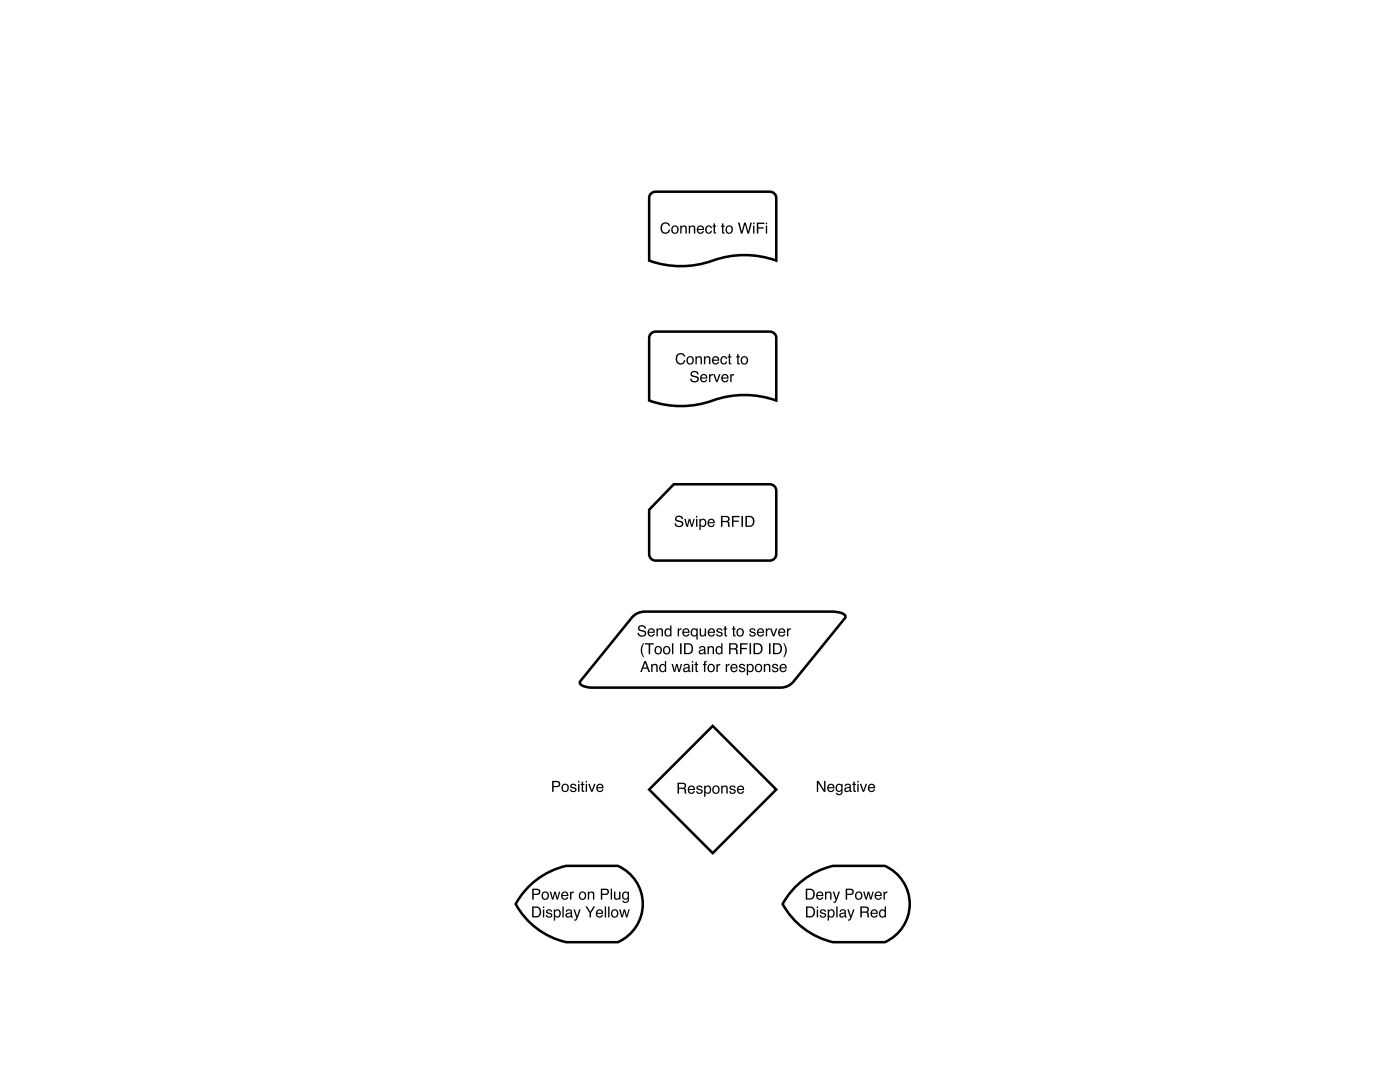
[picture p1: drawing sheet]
<svg xmlns="http://www.w3.org/2000/svg" width="280mm" height="216mm" viewBox="0 0 280 216" stroke-linecap="round" stroke-linejoin="round" font-family="sans-serif">
<path d="M134.6 96.7h19.2a1.28 1.28 0 0 1 1.3 1.3v12.7a1.28 1.28 0 0 1-1.3 1.2h-22.8a1.28 1.28 0 0 1-1.3-1.2v-8.9z" fill="none" stroke="#000" stroke-width=".51"/>
<path d="M135.1 103.1a.86 .86 0 0 1 1.4 .6h-.3a.51 .51 0 0 0-.5-.5 .51 .51 0 0 0-.5 .5l.5 .2a.69 .69 0 0 1 .9 .7 .69 .69 0 0 1-.9 .7l-.5-.1-.3-.3-.1-.4h.3a.58 .58 0 0 0 .6 .5 .58 .58 0 0 0 .5-.5l-.7-.3a.59 .59 0 0 1-.6-.4 .59 .59 0 0 1 .2-.7zM136.7 103.6h.3l.3 1.3 .3-1.3h.3l.3 1.3 .4-1.3h.2l-.4 1.6h-.3l-.3-1.2-.3 1.2h-.3zM139.1 103.6h.3v1.6h-.3zM139.1 103h.3v.3h-.3zM140.1 103.9a.56 .56 0 0 0-.1 .8 .56 .56 0 0 0 .7 .2 .56 .56 0 0 0 .2-.8 .56 .56 0 0 0-.8-.2zM139.7 103.6h.3v.2a.7 .7 0 0 1 1-.1 .7 .7 0 0 1 .1 1 .62 .62 0 0 1-.4 .5 .62 .62 0 0 1-.7-.2v.8h-.3zM141.6 103.8a.73 .73 0 0 1 .9-.1 .73 .73 0 0 1 .3 .8h-1.1a.45 .45 0 0 0 .3 .5 .45 .45 0 0 0 .5-.3h.3a.78 .78 0 0 1-1.1 .5 .78 .78 0 0 1-.2-1.2zM141.8 103.9l-.1 .4h.8l-.2-.5zM144.4 103.3v.7h.7a.38 .38 0 0 0 .4-.3 .38 .38 0 0 0-.4-.4zM144.1 103a1.88 1.88 0 0 1 1.6 .2l.1 .6-.3 .3 .2 .3 .2 .8h-.4l-.1-.8-.4-.1h-.6v.9h-.3zM146.3 103h1.5v.3h-1.2v.6h1v.3h-1v1h-.3zM148.2 103h.3v2.2h-.3zM149.3 103.3v1.6h.5a.86 .86 0 0 0 .7-.8 .86 .86 0 0 0-.7-.8zM149 103h.8a1.11 1.11 0 0 1 1 1.1 1.11 1.11 0 0 1-1 1.1h-.8z" fill="#000"/>
<path d="M126.5 123a3.4 3.4 0 0 1 2.4-.9h37.3l1.8 .3a.88 .88 0 0 1 .9 1l-10.3 12.6a3.3 3.3 0 0 1-2.7 1.3h-37.8l-1.5-.3a.72 .72 0 0 1-.7-1z" fill="#fff"/>
<path d="M126.5 123a3.4 3.4 0 0 1 2.4-.9h37.3l1.8 .3a.88 .88 0 0 1 .9 1l-10.3 12.6a3.3 3.3 0 0 1-2.7 1.3h-37.8l-1.5-.3a.72 .72 0 0 1-.7-1z" fill="none" stroke="#000" stroke-width=".51"/>
<g fill="#000">
<path d="M127.7 125a.86 .86 0 0 1 1.4 .5h-.3a.51 .51 0 0 0-.5-.4 .51 .51 0 0 0-.5 .5l.5 .2a.69 .69 0 0 1 .8 .7 .69 .69 0 0 1-.8 .6l-.5-.1-.3-.2-.1-.4h.3a.58 .58 0 0 0 .6 .5 .58 .58 0 0 0 .5-.5l-.7-.3a.59 .59 0 0 1-.6-.4 .59 .59 0 0 1 .2-.7zM129.6 125.7a.73 .73 0 0 1 .9-.2 .73 .73 0 0 1 .3 .9h-1.1a.45 .45 0 0 0 .3 .5 .45 .45 0 0 0 .6-.3h.2a.78 .78 0 0 1-1.1 .4 .78 .78 0 0 1-.2-1.1zM129.8 125.8l-.1 .3h.9l-.3-.4zM131.2 125.5h.2v.2a.57 .57 0 0 1 .7-.2 .57 .57 0 0 1 .4 .5v1.1h-.3v-1a.39 .39 0 0 0-.5-.4 .39 .39 0 0 0-.3 .5v.9h-.2zM133.2 125.8a.55 .55 0 0 0-.1 .8 .55 .55 0 0 0 .7 .1 .55 .55 0 0 0 .1-.7 .55 .55 0 0 0-.7-.2zM133.1 125.6l.5-.1 .3 .2v-.8h.3v2.2h-.3v-.3a.73 .73 0 0 1-1 .1 .73 .73 0 0 1-.1-1zM135.4 125.5h.3v.3l.3-.3 .2-.1v.3a.43 .43 0 0 0-.5 .5v.9h-.3zM136.5 125.7a.73 .73 0 0 1 .9-.2 .73 .73 0 0 1 .4 .9h-1.2a.45 .45 0 0 0 .4 .5 .45 .45 0 0 0 .5-.3h.3a.78 .78 0 0 1-1.1 .4 .78 .78 0 0 1-.3-1.1zM136.8 125.8l-.2 .3h.9l-.3-.4zM138.4 125.8a.56 .56 0 0 0-.1 .8 .56 .56 0 0 0 .7 .2 .56 .56 0 0 0 .2-.8 .56 .56 0 0 0-.8-.2zM138.2 125.7l.5-.3 .5 .3v-.2h.2v2.2h-.3v-.8a.69 .69 0 0 1-.9 .1 .69 .69 0 0 1-.2-.9zM139.8 125.5h.3v1a.41 .41 0 0 0 .5 .4 .41 .41 0 0 0 .2-.6v-.8h.3v1.6h-.3v-.3a.55 .55 0 0 1-.6 .3 .55 .55 0 0 1-.4-.5zM141.6 125.7a.73 .73 0 0 1 .9-.2 .73 .73 0 0 1 .4 .9h-1.2a.45 .45 0 0 0 .3 .5 .45 .45 0 0 0 .6-.3h.3a.78 .78 0 0 1-1.2 .4 .78 .78 0 0 1-.2-1.1zM141.8 125.8l-.1 .3h.9l-.3-.4zM143.3 125.6a.64 .64 0 0 1 1.1 .3h-.3a.34 .34 0 0 0-.3-.2 .34 .34 0 0 0-.4 .3h.1a.76 .76 0 0 1 .9 .8 .69 .69 0 0 1-.7 .3 .69 .69 0 0 1-.6-.5h.3a.39 .39 0 0 0 .4 .3 .39 .39 0 0 0 .3-.3v-.1a.76 .76 0 0 1-.9-.8zM144.8 125h.3v.5h.2v.2h-.2v1l.2 .2v.2a.38 .38 0 0 1-.5-.3v-1.1h-.2v-.2h.2zM146.5 125h.2v.5h.3v.2h-.3v1l.3 .2v.2a.38 .38 0 0 1-.5-.3v-1.1h-.2v-.2h.2zM147.5 125.9a.56 .56 0 0 0 0 .7 .56 .56 0 0 0 .8 .1 .55 .55 0 0 0 0-.8 .55 .55 0 0 0-.8 0zM147.4 125.7a.78 .78 0 0 1 1.1 .1 .78 .78 0 0 1-.2 1.1 .78 .78 0 0 1-1.1-.2v-.6zM149.9 125.6a.64 .64 0 0 1 1.1 .3h-.3a.34 .34 0 0 0-.3-.2 .34 .34 0 0 0-.4 .3h.1a.76 .76 0 0 1 .9 .8 .69 .69 0 0 1-.7 .3 .69 .69 0 0 1-.6-.5h.3a.39 .39 0 0 0 .4 .3 .39 .39 0 0 0 .3-.3v-.1a.76 .76 0 0 1-.9-.8zM151.4 125.7a.73 .73 0 0 1 .9-.2 .73 .73 0 0 1 .4 .9h-1.2a.45 .45 0 0 0 .4 .5 .45 .45 0 0 0 .5-.3h.3a.78 .78 0 0 1-1.1 .4 .78 .78 0 0 1-.3-1.1zM151.7 125.8l-.2 .3h.9l-.3-.4zM153 125.5h.3v.3l.3-.3 .2-.1v.3a.43 .43 0 0 0-.5 .5v.9h-.3zM153.9 125.5h.3l.4 1.3 .4-1.3h.3l-.6 1.6h-.3zM155.7 125.7a.73 .73 0 0 1 .9-.2 .73 .73 0 0 1 .3 .9h-1.1a.45 .45 0 0 0 .3 .5 .45 .45 0 0 0 .5-.3h.3a.78 .78 0 0 1-1.1 .4 .78 .78 0 0 1-.2-1.1zM155.9 125.8l-.1 .3h.8l-.2-.4zM157.3 125.5h.2v.3l.3-.3 .2-.1v.3a.43 .43 0 0 0-.5 .5v.9h-.2z"/>
<path d="M128.5 128.4h.2a2.66 2.66 0 0 0 0 2.8h-.2a2.24 2.24 0 0 1 0-2.8zM128.9 128.4h1.8v.3h-.8v1.9h-.3v-1.9h-.7zM131.2 129.4a.56 .56 0 0 0-.1 .8 .56 .56 0 0 0 .8 .1 .55 .55 0 0 0 0-.8 .55 .55 0 0 0-.7-.1zM131 129.2a.78 .78 0 0 1 1.1 .1 .78 .78 0 0 1-.1 1.1 .78 .78 0 0 1-1.1-.1l-.1-.7zM132.9 129.4a.56 .56 0 0 0-.1 .8 .56 .56 0 0 0 .8 .1 .55 .55 0 0 0 0-.8 .55 .55 0 0 0-.7-.1zM132.7 129.2a.78 .78 0 0 1 1.1 .1 .78 .78 0 0 1-.1 1.1 .78 .78 0 0 1-1.1-.1l-.1-.7zM134.3 128.4h.3v2.2h-.3zM135.9 128.4h.3v2.2h-.3zM137 128.7v1.7h.5a.86 .86 0 0 0 .7-.9 .86 .86 0 0 0-.7-.8zM136.7 128.4h.9a1.11 1.11 0 0 1 .9 1.1 1.11 1.11 0 0 1-.9 1.1h-.9zM139.9 130.1a.38 .38 0 0 0 .5 .3 .38 .38 0 0 0 .2-.6zM139.8 129.2a.71 .71 0 0 1 1.1 .2v1h.2v.2l-.1 .1a.45 .45 0 0 0-.7 0 .49 .49 0 0 1-.7-.4 .49 .49 0 0 1 .5-.6l.6-.1a.36 .36 0 0 0-.4-.4 .36 .36 0 0 0-.4 .3h-.2zM141.4 129h.2v.3a.57 .57 0 0 1 .7-.3 .57 .57 0 0 1 .4 .6v1h-.3v-1a.39 .39 0 0 0-.5-.3 .39 .39 0 0 0-.3 .5v.8h-.2zM143.4 129.4a.55 .55 0 0 0-.1 .7 .55 .55 0 0 0 .7 .2 .55 .55 0 0 0 .1-.8 .55 .55 0 0 0-.7-.1zM143.3 129.1l.5-.1 .3 .2v-.8h.3v2.2h-.3v-.2a.73 .73 0 0 1-1 .1 .73 .73 0 0 1-.1-1.1zM146 128.7v.7h.7a.38 .38 0 0 0 .4-.3 .38 .38 0 0 0-.4-.4zM145.7 128.4a1.88 1.88 0 0 1 1.6 .2l.1 .6-.3 .4 .3 .2 .1 .8h-.4l-.1-.8-.3-.1h-.7v.9h-.3zM147.9 128.4h1.5v.3h-1.2v.7h1v.2h-1v1h-.3zM149.8 128.4h.3v2.2h-.3zM150.9 128.7v1.7h.5a.86 .86 0 0 0 .7-.9 .86 .86 0 0 0-.7-.8zM150.6 128.4h.9a1.11 1.11 0 0 1 .9 1.1 1.11 1.11 0 0 1-.9 1.1h-.9zM153.7 128.4h.3v2.2h-.3zM154.8 128.7v1.7h.5a.86 .86 0 0 0 .7-.9 .86 .86 0 0 0-.7-.8zM154.5 128.4h.8a1.11 1.11 0 0 1 1 1.1 1.11 1.11 0 0 1-1 1.1h-.8zM156.5 128.4h.2l.3 .6a2.2 2.2 0 0 1-.3 2.2h-.2a2.66 2.66 0 0 0 0-2.8z"/>
<path d="M128.9 132.3l-.3 1h.6zM128.8 132h.3l.8 2.2h-.3l-.3-.7h-.8l-.3 .7h-.3zM130.1 132.6h.3v.2a.57 .57 0 0 1 .6-.2 .57 .57 0 0 1 .4 .6v1h-.3v-1a.39 .39 0 0 0-.4-.4 .39 .39 0 0 0-.3 .5v.9h-.3zM132.1 132.9a.55 .55 0 0 0-.1 .8 .55 .55 0 0 0 .7 .1 .55 .55 0 0 0 .1-.7 .55 .55 0 0 0-.7-.2zM132 132.7l.6-.1 .3 .2v-.8h.2v2.2h-.2v-.2a.73 .73 0 0 1-1.1 0 .73 .73 0 0 1 0-1zM134.2 132.6h.3l.3 1.2 .3-1.2h.3l.3 1.2 .3-1.2h.3l-.5 1.6h-.2l-.4-1.3-.3 1.3h-.3zM136.8 133.6a.38 .38 0 0 0 .5 .4 .38 .38 0 0 0 .2-.6zM136.7 132.8a.71 .71 0 0 1 1.1 .2v.9l.2 .1v.2h-.1a.45 .45 0 0 0-.7 0 .49 .49 0 0 1-.7-.3 .49 .49 0 0 1 .5-.6l.5-.2a.36 .36 0 0 0-.3-.3 .36 .36 0 0 0-.4 .3h-.2zM138.2 132.6h.3v1.6h-.3zM138.2 132h.3v.3h-.3zM139 132.1h.2v.5h.3v.2h-.3v1l.3 .2v.2a.38 .38 0 0 1-.5-.3v-1.1h-.2v-.2h.2zM140.7 132.1l.5-.1v.2l-.2 .2-.1 .2h.3v.2h-.3v1.4h-.2v-1.4h-.2v-.2h.2zM141.7 133a.56 .56 0 0 0 0 .7 .56 .56 0 0 0 .8 .1 .55 .55 0 0 0 0-.8 .55 .55 0 0 0-.8 0zM141.6 132.8a.78 .78 0 0 1 1.1 .1 .78 .78 0 0 1-.2 1.1 .78 .78 0 0 1-1.1-.1v-.7zM143.2 132.6h.2v.3l.3-.3h.2v.2a.43 .43 0 0 0-.5 .5v.9h-.2zM145 132.6h.3v.3l.3-.3h.2v.2a.43 .43 0 0 0-.5 .5v.9h-.3zM146.1 132.8a.73 .73 0 0 1 .9-.2 .73 .73 0 0 1 .4 .9h-1.2a.45 .45 0 0 0 .4 .5 .45 .45 0 0 0 .5-.3h.3a.78 .78 0 0 1-1.1 .4 .78 .78 0 0 1-.3-1.1zM146.4 132.9l-.2 .4h.9l-.3-.5zM147.8 132.7a.64 .64 0 0 1 1.1 .3h-.3a.34 .34 0 0 0-.3-.2 .34 .34 0 0 0-.3 .3v.1a.76 .76 0 0 1 .9 .7 .69 .69 0 0 1-.7 .4 .69 .69 0 0 1-.6-.6h.3a.39 .39 0 0 0 .4 .3 .39 .39 0 0 0 .3-.3v-.1a.76 .76 0 0 1-.9-.8zM149.6 132.9a.56 .56 0 0 0-.1 .8 .56 .56 0 0 0 .7 .1 .56 .56 0 0 0 .1-.7 .56 .56 0 0 0-.7-.2zM149.2 132.6h.3v.2a.7 .7 0 0 1 .9-.1 .7 .7 0 0 1 .2 1 .62 .62 0 0 1-.4 .5 .62 .62 0 0 1-.7-.2v.8h-.3zM151.2 133a.56 .56 0 0 0 0 .7 .56 .56 0 0 0 .7 .1 .55 .55 0 0 0 .1-.8 .55 .55 0 0 0-.8 0zM151 132.8a.78 .78 0 0 1 1.1 .1 .78 .78 0 0 1-.1 1.1 .78 .78 0 0 1-1.1-.1v-.7zM152.6 132.6h.3v.2a.57 .57 0 0 1 .6-.2 .57 .57 0 0 1 .4 .6v1h-.2v-1a.39 .39 0 0 0-.5-.4 .39 .39 0 0 0-.3 .5v.9h-.3zM154.4 132.7a.64 .64 0 0 1 1.1 .3h-.3a.34 .34 0 0 0-.3-.2 .34 .34 0 0 0-.3 .3v.1a.76 .76 0 0 1 .9 .7 .69 .69 0 0 1-.7 .4 .69 .69 0 0 1-.6-.6h.3a.39 .39 0 0 0 .4 .3 .39 .39 0 0 0 .4-.3l-.1-.1a.76 .76 0 0 1-.9-.8zM156 132.8a.73 .73 0 0 1 .9-.2 .73 .73 0 0 1 .3 .9h-1.2a.45 .45 0 0 0 .4 .5 .45 .45 0 0 0 .5-.3h.3a.78 .78 0 0 1-1.1 .4 .78 .78 0 0 1-.2-1.1zM156.2 132.9l-.1 .4h.8l-.2-.5z"/>
</g>
<path d="M142.4 145l12.7 12.7-12.7 12.7-12.7-12.7z" fill="#fff"/>
<path d="M142.4 145l12.7 12.7-12.7 12.7-12.7-12.7z" fill="none" stroke="#000" stroke-width=".51"/>
<g fill="#000">
<path d="M110.3 155.9h1a.63 .63 0 0 1 .7 .7 .63 .63 0 0 1-.7 .6h-.7v.9h-.3zM110.6 156.2v.7h.6a.38 .38 0 0 0 .5-.3 .38 .38 0 0 0-.5-.4zM112.6 156.9a.56 .56 0 0 0-.1 .8 .56 .56 0 0 0 .8 0 .55 .55 0 0 0 .1-.7 .55 .55 0 0 0-.8-.1zM112.4 156.7a.78 .78 0 0 1 1.1 .1 .78 .78 0 0 1-.1 1.1 .78 .78 0 0 1-1.1-.1l-.1-.7zM114.1 156.6a.64 .64 0 0 1 1.1 .4h-.3a.34 .34 0 0 0-.3-.3 .34 .34 0 0 0-.4 .3l.1 .1a.76 .76 0 0 1 .9 .8 .69 .69 0 0 1-.8 .3 .69 .69 0 0 1-.5-.6h.2a.39 .39 0 0 0 .4 .4 .39 .39 0 0 0 .4-.4v-.1a.76 .76 0 0 1-.9-.7zM115.5 156.5h.3v1.6h-.3zM115.5 155.9h.3v.3h-.3zM116.2 156.1h.3v.4h.3v.2h-.3v1.1l.3 .1v.2a.38 .38 0 0 1-.6-.3v-1.1h-.2v-.2h.2zM117 156.5h.3v1.6h-.3zM117 155.9h.3v.3h-.3zM117.5 156.5h.3l.5 1.3 .4-1.3h.3l-.6 1.6h-.3zM119.4 156.7a.73 .73 0 0 1 .8-.1 .73 .73 0 0 1 .4 .8h-1.2a.45 .45 0 0 0 .4 .5 .45 .45 0 0 0 .5-.3h.3a.78 .78 0 0 1-1.1 .5 .78 .78 0 0 1-.3-1.2zM119.6 156.9l-.2 .3h.9l-.3-.5z"/>
<path d="M135.7 156.5v.8h.7a.38 .38 0 0 0 .4-.4 .38 .38 0 0 0-.4-.4zM135.4 156.3a1.88 1.88 0 0 1 1.6 .2l.1 .5-.3 .4 .2 .2 .2 .9h-.4l-.1-.8-.3-.2h-.7v1h-.3zM137.6 157.1a.73 .73 0 0 1 .9-.2 .73 .73 0 0 1 .4 .9h-1.2a.45 .45 0 0 0 .3 .5 .45 .45 0 0 0 .6-.3h.3a.78 .78 0 0 1-1.2 .4 .78 .78 0 0 1-.2-1.1zM137.8 157.2l-.1 .3h.9l-.3-.4zM139.3 157a.64 .64 0 0 1 1.1 .3h-.3a.34 .34 0 0 0-.3-.2 .34 .34 0 0 0-.4 .3h.1a.76 .76 0 0 1 .9 .8 .69 .69 0 0 1-.7 .3 .69 .69 0 0 1-.6-.5h.3a.39 .39 0 0 0 .4 .3 .39 .39 0 0 0 .3-.4 .76 .76 0 0 1-.9-.8zM141.1 157.2a.56 .56 0 0 0-.1 .8 .56 .56 0 0 0 .7 .1 .56 .56 0 0 0 .1-.7 .56 .56 0 0 0-.7-.2zM140.7 156.9h.3v.2a.7 .7 0 0 1 .9-.1 .7 .7 0 0 1 .2 1 .62 .62 0 0 1-.5 .5 .62 .62 0 0 1-.6-.2v.8h-.3zM142.7 157.2a.56 .56 0 0 0 0 .8 .56 .56 0 0 0 .7 .1 .55 .55 0 0 0 .1-.8 .55 .55 0 0 0-.8-.1zM142.5 157.1a.78 .78 0 0 1 1.1 .1 .78 .78 0 0 1-.1 1.1 .78 .78 0 0 1-1.1-.2l-.1-.6zM144.1 156.9h.3v.2a.57 .57 0 0 1 .6-.2 .57 .57 0 0 1 .4 .5v1.1h-.3v-1a.39 .39 0 0 0-.4-.4 .39 .39 0 0 0-.3 .5v.9h-.3zM145.9 157a.64 .64 0 0 1 1.1 .3h-.3a.34 .34 0 0 0-.3-.2 .34 .34 0 0 0-.3 .3 .76 .76 0 0 1 .9 .8 .69 .69 0 0 1-.7 .3 .69 .69 0 0 1-.6-.5h.3a.39 .39 0 0 0 .4 .3 .39 .39 0 0 0 .3-.4 .76 .76 0 0 1-.9-.8zM147.5 157.1a.73 .73 0 0 1 .8-.2 .73 .73 0 0 1 .4 .9h-1.2a.45 .45 0 0 0 .4 .5 .45 .45 0 0 0 .5-.3h.3a.78 .78 0 0 1-1.1 .4 .78 .78 0 0 1-.3-1.1zM147.7 157.2l-.2 .3h.9l-.3-.4z"/>
<path d="M163.2 155.9h.4l1.1 1.8v-1.8h.3v2.2h-.4l-1.1-1.8v1.8h-.3zM165.5 156.7a.73 .73 0 0 1 .9-.1 .73 .73 0 0 1 .3 .8h-1.1a.45 .45 0 0 0 .3 .5 .45 .45 0 0 0 .6-.3h.2a.78 .78 0 0 1-1.1 .5 .78 .78 0 0 1-.2-1.2zM165.7 156.9l-.1 .3h.9l-.3-.5zM167.2 156.7l.4-.2 .5 .2v-.2h.3v1.5a.7 .7 0 0 1-.6 .8 .7 .7 0 0 1-.8-.5h.3a.46 .46 0 0 0 .6 .2 .46 .46 0 0 0 .2-.6 .69 .69 0 0 1-.9 .1 .69 .69 0 0 1-.2-.9zM167.4 156.8a.56 .56 0 0 0-.1 .8 .56 .56 0 0 0 .7 .2 .56 .56 0 0 0 .1-.7 .56 .56 0 0 0-.7-.3zM169 157.6a.38 .38 0 0 0 .5 .3 .38 .38 0 0 0 .2-.6zM168.9 156.7a.71 .71 0 0 1 1.1 .2v1h.2v.2h-.1a.45 .45 0 0 0-.7 0 .49 .49 0 0 1-.7-.3 .49 .49 0 0 1 .5-.6l.5-.1a.36 .36 0 0 0-.3-.4 .36 .36 0 0 0-.4 .3h-.2zM170.5 156.1h.3v.4h.2v.2h-.2v1.1l.2 .1v.2a.38 .38 0 0 1-.5-.3v-1.1h-.2v-.2h.2zM171.3 156.5h.3v1.6h-.3zM171.3 155.9h.3v.3h-.3zM171.8 156.5h.3l.4 1.3 .5-1.3h.3l-.6 1.6h-.3zM173.6 156.7a.73 .73 0 0 1 .9-.1 .73 .73 0 0 1 .4 .8h-1.2a.45 .45 0 0 0 .3 .5 .45 .45 0 0 0 .6-.3h.3a.78 .78 0 0 1-1.2 .5 .78 .78 0 0 1-.2-1.2zM173.8 156.9l-.1 .3h.9l-.3-.5z"/>
</g>
<path d="M105.9 176.8a15.6 15.6 0 0 1 7.2-3.9h10.4a8.3 8.3 0 0 1 4.9 7.6 8.3 8.3 0 0 1-4.9 7.6h-10.4a15.5 15.5 0 0 1-10.1-7.6 15.3 15.3 0 0 1 2.9-3.7z" fill="#fff"/>
<path d="M105.9 176.8a15.6 15.6 0 0 1 7.2-3.9h10.4a8.3 8.3 0 0 1 4.9 7.6 8.3 8.3 0 0 1-4.9 7.6h-10.4a15.5 15.5 0 0 1-10.1-7.6 15.3 15.3 0 0 1 2.9-3.7z" fill="none" stroke="#000" stroke-width=".51"/>
<g fill="#000">
<path d="M106.3 177.4h1a.63 .63 0 0 1 .7 .7 .63 .63 0 0 1-.7 .6h-.7v.9h-.3zM106.6 177.7v.8h.6a.38 .38 0 0 0 .5-.4 .38 .38 0 0 0-.5-.4zM108.6 178.4a.56 .56 0 0 0-.1 .8 .56 .56 0 0 0 .8 .1 .55 .55 0 0 0 .1-.8 .55 .55 0 0 0-.8-.1zM108.4 178.2a.78 .78 0 0 1 1.1 .1 .78 .78 0 0 1-.1 1.1 .78 .78 0 0 1-1.1-.1l-.1-.7zM109.8 178h.3l.3 1.3 .4-1.3h.3l.3 1.3 .3-1.3h.3l-.5 1.6h-.3l-.3-1.2-.3 1.2h-.3zM112.3 178.2a.73 .73 0 0 1 .9-.1 .73 .73 0 0 1 .4 .8h-1.2a.45 .45 0 0 0 .3 .5 .45 .45 0 0 0 .6-.3h.3a.78 .78 0 0 1-1.2 .5 .78 .78 0 0 1-.2-1.2zM112.5 178.4l-.1 .3h.9l-.3-.4zM113.9 178h.3v.3l.3-.3h.2v.3a.43 .43 0 0 0-.5 .4v.9h-.3zM116 178.4a.56 .56 0 0 0 0 .8 .56 .56 0 0 0 .8 .1 .55 .55 0 0 0 0-.8 .55 .55 0 0 0-.8-.1zM115.9 178.2a.78 .78 0 0 1 1.1 .1 .78 .78 0 0 1-.2 1.1 .78 .78 0 0 1-1.1-.1v-.7zM117.5 178h.2v.3a.57 .57 0 0 1 .7-.3 .57 .57 0 0 1 .4 .6v1h-.3v-1a.39 .39 0 0 0-.5-.3 .39 .39 0 0 0-.3 .5v.8h-.2zM120.1 177.4h.9a.63 .63 0 0 1 .7 .7 .63 .63 0 0 1-.7 .6h-.6v.9h-.3zM120.4 177.7v.8h.5a.38 .38 0 0 0 .5-.4 .38 .38 0 0 0-.5-.4zM122 177.4h.3v2.2h-.3zM122.7 178h.3v1.1a.41 .41 0 0 0 .5 .3 .41 .41 0 0 0 .2-.6v-.8h.3v1.6h-.3v-.2a.55 .55 0 0 1-.6 .3 .55 .55 0 0 1-.4-.6zM124.5 178.2l.5-.2 .4 .3v-.2h.3v1.4a.7 .7 0 0 1-.5 .8 .7 .7 0 0 1-.9-.5h.3a.46 .46 0 0 0 .6 .2 .46 .46 0 0 0 .2-.6 .69 .69 0 0 1-.9 .1 .69 .69 0 0 1-.2-.9zM124.7 178.4a.56 .56 0 0 0-.1 .7 .56 .56 0 0 0 .7 .2 .56 .56 0 0 0 .1-.7 .56 .56 0 0 0-.7-.2z"/>
<path d="M106.6 181.3v1.6h.6a.86 .86 0 0 0 .6-.8 .86 .86 0 0 0-.6-.8zM106.3 181h.9a1.11 1.11 0 0 1 .9 1.1 1.11 1.11 0 0 1-.9 1.1h-.9zM108.5 181.6h.3v1.6h-.3zM108.5 181h.3v.3h-.3zM109.3 181.7a.64 .64 0 0 1 1 .4h-.2a.34 .34 0 0 0-.4-.3 .34 .34 0 0 0-.3 .3l.1 .1a.76 .76 0 0 1 .8 .7 .69 .69 0 0 1-.7 .4 .69 .69 0 0 1-.5-.6h.2a.39 .39 0 0 0 .4 .3 .39 .39 0 0 0 .4-.3l-.1-.1a.76 .76 0 0 1-.9-.7zM111.1 181.9a.56 .56 0 0 0-.2 .8 .56 .56 0 0 0 .8 .2 .56 .56 0 0 0 .1-.8 .56 .56 0 0 0-.7-.2zM110.7 181.6h.2v.2a.7 .7 0 0 1 1-.1 .7 .7 0 0 1 .1 1 .62 .62 0 0 1-.4 .5 .62 .62 0 0 1-.7-.2v.8h-.2zM112.4 181h.3v2.2h-.3zM113.3 182.6a.38 .38 0 0 0 .5 .4 .38 .38 0 0 0 .2-.6zM113.1 181.8a.71 .71 0 0 1 1.2 .2v1h.2v.2h-.2a.45 .45 0 0 0-.6 0 .49 .49 0 0 1-.7-.3 .49 .49 0 0 1 .5-.6l.5-.2a.36 .36 0 0 0-.3-.3 .36 .36 0 0 0-.4 .3h-.2zM114.6 181.6h.3l.4 1.3 .4-1.3h.3l-.6 1.7a.53 .53 0 0 1-.7 .5v-.2h.3l.2-.4zM117 181h.3l.7 1.1 .6-1.1h.3l-.8 1.3v.9h-.3v-.9zM119.3 181.8a.73 .73 0 0 1 .9-.2 .73 .73 0 0 1 .3 .9h-1.2a.45 .45 0 0 0 .4 .5 .45 .45 0 0 0 .5-.3h.3a.78 .78 0 0 1-1.1 .5 .78 .78 0 0 1-.3-1.2zM119.5 181.9l-.1 .4h.8l-.3-.5zM120.8 181h.3v2.2h-.3zM121.5 181h.3v2.2h-.3zM122.5 182a.56 .56 0 0 0-.1 .7 .56 .56 0 0 0 .8 .1 .55 .55 0 0 0 0-.8 .55 .55 0 0 0-.7 0zM122.3 181.8a.78 .78 0 0 1 1.1 .1 .78 .78 0 0 1-.1 1.1 .78 .78 0 0 1-1.1-.1l-.1-.7zM123.7 181.6h.3l.3 1.3 .3-1.3h.3l.3 1.2 .4-1.2h.2l-.4 1.6h-.3l-.3-1.2-.3 1.2h-.3z"/>
</g>
<path d="M159.3 176.8a15.6 15.6 0 0 1 7.2-3.9h10.3a8.3 8.3 0 0 1 5 7.6 8.3 8.3 0 0 1-5 7.6h-10.3a15.5 15.5 0 0 1-10.1-7.6 15.3 15.3 0 0 1 2.9-3.7z" fill="#fff"/>
<path d="M159.3 176.8a15.6 15.6 0 0 1 7.2-3.9h10.3a8.3 8.3 0 0 1 5 7.6 8.3 8.3 0 0 1-5 7.6h-10.3a15.5 15.5 0 0 1-10.1-7.6 15.3 15.3 0 0 1 2.9-3.7z" fill="none" stroke="#000" stroke-width=".51"/>
<g fill="#000">
<path d="M161.3 177.7v1.7h.5a.86 .86 0 0 0 .7-.9 .86 .86 0 0 0-.7-.8zM161 177.4h.9a1.11 1.11 0 0 1 .9 1.1 1.11 1.11 0 0 1-.9 1.1h-.9zM163.3 178.2a.73 .73 0 0 1 .9-.1 .73 .73 0 0 1 .3 .8h-1.1a.45 .45 0 0 0 .3 .5 .45 .45 0 0 0 .5-.3h.3a.78 .78 0 0 1-1.1 .5 .78 .78 0 0 1-.2-1.2zM163.5 178.4l-.1 .3h.9l-.3-.4zM164.9 178h.2v.3a.57 .57 0 0 1 .7-.3 .57 .57 0 0 1 .4 .6v1h-.3v-1a.39 .39 0 0 0-.5-.3 .39 .39 0 0 0-.3 .5v.8h-.2zM166.4 178h.3l.4 1.3 .4-1.3h.3l-.6 1.8a.53 .53 0 0 1-.7 .5v-.3h.3l.2-.3zM169 177.4h1a.63 .63 0 0 1 .6 .7 .63 .63 0 0 1-.6 .6h-.7v.9h-.3zM169.3 177.7v.8h.6a.38 .38 0 0 0 .4-.4 .38 .38 0 0 0-.4-.4zM171.2 178.4a.56 .56 0 0 0 0 .8 .56 .56 0 0 0 .8 .1 .55 .55 0 0 0 0-.8 .55 .55 0 0 0-.8-.1zM171 178.2a.78 .78 0 0 1 1.2 .1 .78 .78 0 0 1-.2 1.1 .78 .78 0 0 1-1.1-.1v-.7zM172.5 178h.3l.3 1.3 .3-1.3h.3l.3 1.3 .3-1.3h.3l-.5 1.6h-.2l-.4-1.2-.3 1.2h-.3zM175 178.2a.73 .73 0 0 1 .9-.1 .73 .73 0 0 1 .3 .8h-1.2a.45 .45 0 0 0 .4 .5 .45 .45 0 0 0 .5-.3h.3a.78 .78 0 0 1-1.1 .5 .78 .78 0 0 1-.2-1.2zM175.2 178.4l-.1 .3h.8l-.3-.4zM176.5 178h.3v.3l.3-.3h.2v.3a.43 .43 0 0 0-.5 .4v.9h-.3z"/>
<path d="M161.4 181.3v1.6h.5a.86 .86 0 0 0 .7-.8 .86 .86 0 0 0-.7-.8zM161.1 181h.8a1.11 1.11 0 0 1 1 1.1 1.11 1.11 0 0 1-1 1.1h-.8zM163.2 181.6h.3v1.6h-.3zM163.2 181h.3v.3h-.3zM164 181.7a.64 .64 0 0 1 1 .4h-.2a.34 .34 0 0 0-.4-.3 .34 .34 0 0 0-.3 .3l.1 .1a.76 .76 0 0 1 .9 .7 .69 .69 0 0 1-.8 .4 .69 .69 0 0 1-.5-.6h.2a.39 .39 0 0 0 .4 .3 .39 .39 0 0 0 .4-.3l-.1-.1a.76 .76 0 0 1-.8-.7zM165.8 181.9a.56 .56 0 0 0-.2 .8 .56 .56 0 0 0 .8 .2 .56 .56 0 0 0 .1-.8 .56 .56 0 0 0-.7-.2zM165.4 181.6h.2v.2a.7 .7 0 0 1 1-.1 .7 .7 0 0 1 .2 1 .62 .62 0 0 1-.5 .5 .62 .62 0 0 1-.6-.2v.8h-.3zM167.1 181h.3v2.2h-.3zM168 182.6a.38 .38 0 0 0 .5 .4 .38 .38 0 0 0 .2-.6zM167.9 181.8a.71 .71 0 0 1 1.1 .2v1h.2v.2h-.1a.45 .45 0 0 0-.7 0 .49 .49 0 0 1-.7-.3 .49 .49 0 0 1 .5-.6l.6-.2a.36 .36 0 0 0-.4-.3 .36 .36 0 0 0-.4 .3h-.2zM169.3 181.6h.3l.4 1.3 .5-1.3h.3l-.7 1.7a.53 .53 0 0 1-.7 .5v-.2h.3l.2-.4zM172.2 181.3v.7h.7a.38 .38 0 0 0 .4-.3 .38 .38 0 0 0-.4-.4zM171.9 181a1.88 1.88 0 0 1 1.6 .2l.1 .6-.3 .3 .3 .3 .1 .8h-.3l-.1-.8-.4-.1h-.7v.9h-.3zM174.2 181.8a.73 .73 0 0 1 .8-.2 .73 .73 0 0 1 .4 .9h-1.2a.45 .45 0 0 0 .4 .5 .45 .45 0 0 0 .5-.3h.3a.78 .78 0 0 1-1.1 .5 .78 .78 0 0 1-.3-1.2zM174.4 181.9l-.2 .4h.9l-.3-.5zM176 182a.55 .55 0 0 0-.1 .7 .55 .55 0 0 0 .8 .2 .55 .55 0 0 0 .1-.8 .55 .55 0 0 0-.8-.1zM175.9 181.7l.6-.1 .3 .2v-.8h.2v2.2h-.2v-.2a.73 .73 0 0 1-1 0 .73 .73 0 0 1-.1-1z"/>
</g>
<path d="M130 38.8l.6-.5h.4h22.8a1.28 1.28 0 0 1 1.3 1.2v12.5a19.3 19.3 0 0 0-13.8 .4 18.7 18.7 0 0 1-11.6-.4v-12.5z" fill="#fff"/>
<path d="M130 38.8l.6-.5h.4h22.8a1.28 1.28 0 0 1 1.3 1.2v12.5a19.3 19.3 0 0 0-13.8 .4 18.7 18.7 0 0 1-11.6-.4v-12.5z" fill="none" stroke="#000" stroke-width=".51"/>
<path d="M132.2 44.7a.95 .95 0 0 1 1-.3 .95 .95 0 0 1 .7 .7h-.3a.7 .7 0 0 0-.9-.4 .7 .7 0 0 0-.4 .9 .69 .69 0 0 0 .5 .8 .69 .69 0 0 0 .8-.6h.3a1.02 1.02 0 0 1-1.3 .8 1.02 1.02 0 0 1-.6-1.4zM134.5 45.4a.56 .56 0 0 0 0 .8 .56 .56 0 0 0 .7 .1 .55 .55 0 0 0 .1-.8 .55 .55 0 0 0-.8-.1zM134.3 45.2a.78 .78 0 0 1 1.1 .1 .78 .78 0 0 1-.1 1.1 .78 .78 0 0 1-1.1-.1l-.1-.7zM135.9 45h.3v.3a.57 .57 0 0 1 .6-.3 .57 .57 0 0 1 .4 .6v1h-.2v-1a.39 .39 0 0 0-.5-.3 .39 .39 0 0 0-.3 .5v.8h-.3zM137.6 45h.3v.3a.57 .57 0 0 1 .6-.3 .57 .57 0 0 1 .4 .6v1h-.2v-1a.39 .39 0 0 0-.5-.3 .39 .39 0 0 0-.3 .5v.8h-.3zM139.4 45.2a.73 .73 0 0 1 .9-.1 .73 .73 0 0 1 .4 .8h-1.2a.45 .45 0 0 0 .4 .5 .45 .45 0 0 0 .5-.3h.3a.78 .78 0 0 1-1.1 .5 .78 .78 0 0 1-.3-1.2zM139.7 45.4l-.2 .3h.9l-.3-.4zM141.1 45.2a.65 .65 0 0 1 .7-.2 .65 .65 0 0 1 .5 .6h-.3a.44 .44 0 0 0-.6-.3 .44 .44 0 0 0-.2 .6 .42 .42 0 0 0 .3 .5 .42 .42 0 0 0 .5-.3h.3a.72 .72 0 0 1-1 .5 .72 .72 0 0 1-.4-1zM142.6 44.6h.3v.4h.2v.3h-.2v1l.2 .1v.2a.38 .38 0 0 1-.5-.3v-1h-.2v-.3h.2zM144.3 44.6h.3v.4h.2v.3h-.2v1l.2 .1v.2a.38 .38 0 0 1-.5-.3v-1h-.2v-.3h.2zM145.4 45.4a.56 .56 0 0 0-.1 .8 .56 .56 0 0 0 .8 .1 .55 .55 0 0 0 0-.8 .55 .55 0 0 0-.7-.1zM145.2 45.2a.78 .78 0 0 1 1.1 .1 .78 .78 0 0 1-.1 1.1 .78 .78 0 0 1-1.1-.1l-.1-.7zM147.5 44.5h.3l.4 1.7 .5-1.7h.3l.5 1.7 .4-1.7h.4l-.6 2.1h-.3l-.5-1.8-.5 1.8h-.4zM150.5 45.1h.3v1.5h-.3zM150.5 44.5h.3v.3h-.3zM151.2 44.5h1.5v.2h-1.2v.7h1.1v.2h-1.1v1h-.3zM153 45.1h.3v1.5h-.3zM153 44.5h.3v.3h-.3z" fill="#000"/>
<path d="M130 66.7l.6-.4 .4-.1h22.8a1.28 1.28 0 0 1 1.3 1.3v12.5a19.3 19.3 0 0 0-13.8 .3 18.7 18.7 0 0 1-11.6-.3v-12.5z" fill="#fff"/>
<path d="M130 66.7l.6-.4 .4-.1h22.8a1.28 1.28 0 0 1 1.3 1.3v12.5a19.3 19.3 0 0 0-13.8 .3 18.7 18.7 0 0 1-11.6-.3v-12.5z" fill="none" stroke="#000" stroke-width=".51"/>
<g fill="#000">
<path d="M135.3 70.8a.95 .95 0 0 1 .9-.3 .95 .95 0 0 1 .7 .7h-.3a.7 .7 0 0 0-.9-.4 .7 .7 0 0 0-.4 .9 .69 .69 0 0 0 .5 .8 .69 .69 0 0 0 .9-.6h.2a1.02 1.02 0 0 1-1.3 .8 1.02 1.02 0 0 1-.6-1.4zM137.5 71.5a.56 .56 0 0 0 0 .8 .56 .56 0 0 0 .8 .1 .55 .55 0 0 0 0-.8 .55 .55 0 0 0-.8-.1zM137.4 71.3a.78 .78 0 0 1 1.1 .1 .78 .78 0 0 1-.2 1.2 .78 .78 0 0 1-1.1-.2v-.7zM139 71.1h.2v.3a.57 .57 0 0 1 .7-.3 .57 .57 0 0 1 .4 .6v1h-.3v-1a.39 .39 0 0 0-.5-.3 .39 .39 0 0 0-.3 .5v.8h-.2zM140.7 71.1h.2v.3a.57 .57 0 0 1 .7-.3 .57 .57 0 0 1 .4 .6v1h-.3v-1a.39 .39 0 0 0-.5-.3 .39 .39 0 0 0-.3 .5v.8h-.2zM142.5 71.4a.73 .73 0 0 1 .9-.2 .73 .73 0 0 1 .3 .8h-1.1a.45 .45 0 0 0 .3 .6 .45 .45 0 0 0 .5-.4h.3a.78 .78 0 0 1-1.1 .5 .78 .78 0 0 1-.2-1.2zM142.7 71.5l-.1 .3h.8l-.2-.4zM144.1 71.3a.65 .65 0 0 1 .7-.2 .65 .65 0 0 1 .5 .6h-.3a.44 .44 0 0 0-.5-.3 .44 .44 0 0 0-.3 .6 .42 .42 0 0 0 .3 .5 .42 .42 0 0 0 .5-.3h.3a.72 .72 0 0 1-.9 .6 .72 .72 0 0 1-.4-1.1zM145.6 70.7h.3v.4h.3v.3h-.3v1l.3 .1v.2a.38 .38 0 0 1-.6-.3v-1h-.2v-.3h.2zM147.3 70.7h.3v.4h.2v.3h-.2v1l.2 .1v.2a.38 .38 0 0 1-.5-.3v-1h-.2v-.3h.2zM148.4 71.5a.56 .56 0 0 0-.1 .8 .56 .56 0 0 0 .8 .1 .55 .55 0 0 0 .1-.8 .55 .55 0 0 0-.8-.1zM148.2 71.3a.78 .78 0 0 1 1.1 .1 .78 .78 0 0 1-.1 1.2 .78 .78 0 0 1-1.1-.2l-.1-.7z"/>
<path d="M138.2 74.2a.86 .86 0 0 1 1.4 .6h-.3a.51 .51 0 0 0-.5-.5 .51 .51 0 0 0-.5 .5l.5 .2a.69 .69 0 0 1 .8 .7 .69 .69 0 0 1-.8 .7l-.5-.1-.3-.3-.1-.4h.3a.58 .58 0 0 0 .6 .5 .58 .58 0 0 0 .5-.5l-.7-.3a.59 .59 0 0 1-.6-.4 .59 .59 0 0 1 .2-.7zM140.1 74.9a.73 .73 0 0 1 .9-.1 .73 .73 0 0 1 .4 .8h-1.2a.45 .45 0 0 0 .3 .5 .45 .45 0 0 0 .6-.3h.2a.78 .78 0 0 1-1.1 .5 .78 .78 0 0 1-.2-1.2zM140.3 75l-.1 .4h.9l-.3-.5zM141.7 74.7h.2v.3l.3-.3h.3v.3a.43 .43 0 0 0-.5 .4v.9h-.3zM142.5 74.7h.3l.4 1.3 .5-1.3h.3l-.6 1.6h-.3zM144.3 74.9a.73 .73 0 0 1 .9-.1 .73 .73 0 0 1 .4 .8h-1.2a.45 .45 0 0 0 .4 .5 .45 .45 0 0 0 .5-.3h.3a.78 .78 0 0 1-1.2 .5 .78 .78 0 0 1-.2-1.2zM144.6 75l-.2 .4h.9l-.3-.5zM145.9 74.7h.3v.3l.3-.3h.2v.3a.43 .43 0 0 0-.5 .4v.9h-.3z"/>
</g>
</svg>
